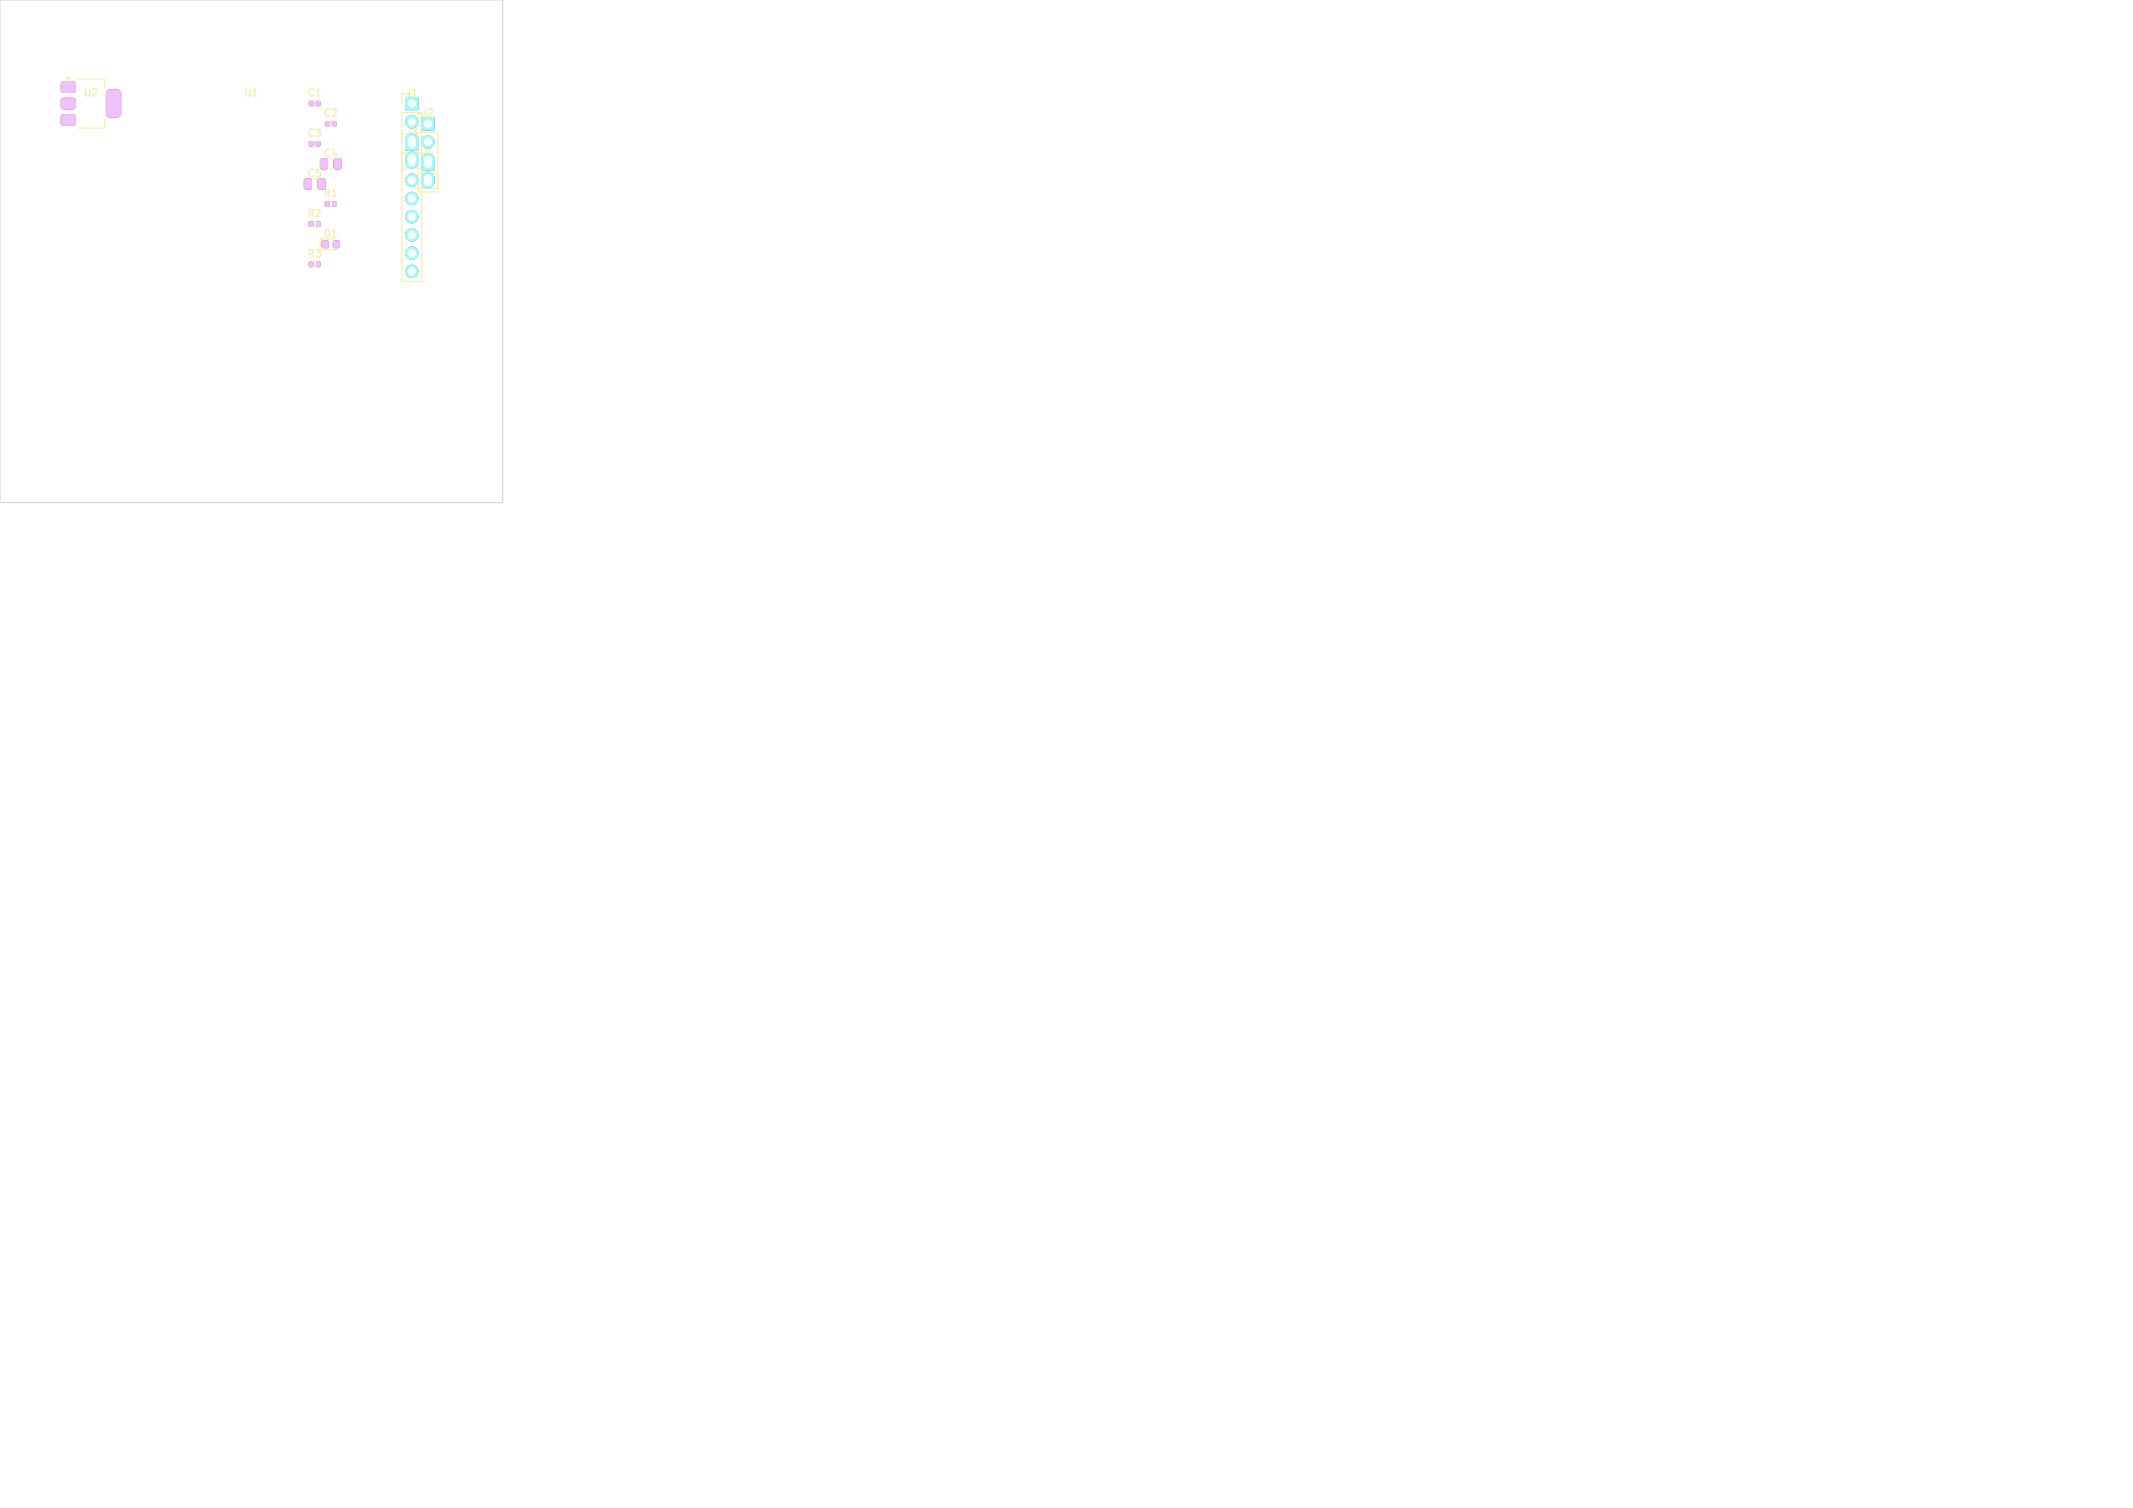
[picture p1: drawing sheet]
<svg xmlns="http://www.w3.org/2000/svg" width="297mm" height="210mm" viewBox="0 0 297 210" stroke-linecap="round" stroke-linejoin="round" font-family="sans-serif">
<defs><g id="words">
<g font-size="1.4" fill="#f2eda1">
<text x="11.5" y="13.6">U2</text>
<text x="33.9" y="13.6">U1</text>
<text x="42.7" y="13.6">C1</text>
<text x="45" y="16.4">C2</text>
<text x="56.4" y="13.6">J1</text>
<text x="58.6" y="16.4">J2</text>
<text x="42.7" y="19.2">C3</text>
<text x="45" y="22">C4</text>
<text x="56.4" y="19.2">J3</text>
<text x="58.6" y="22">J4</text>
<text x="42.7" y="24.8">C5</text>
<text x="45" y="27.6">R1</text>
<text x="42.7" y="30.4">R2</text>
<text x="45" y="33.2">D1</text>
<text x="42.7" y="36">R3</text>
</g>
</g></defs>
<g fill="#c83434" stroke="#c83434" stroke-width=".14">
<path d="M8.7 11.4h.2h1.5l.1 .3-.1 1-.3 .2-1.4-.1-.2-.3v-.9z"/>
<path d="M8.7 13.7h.2h1.5l.1 .3-.1 1-.3 .2-1.4-.1-.2-.3v-.9z"/>
<path d="M15 12.7l.2-.2h1.1l.2 .1 .2 .2 .1 3-.1 .3-.2 .2h-1.3l-.3-.2-.1-3.1z"/>
<path d="M8.7 16h.2h1.5l.1 .3-.1 1-.3 .2-1.4-.1-.2-.3v-.9z"/>
<path d="M43.1 14.2h.5v.5h-.5z"/>
<path d="M44.1 14.2h.4v.5h-.4z"/>
<path d="M45.3 17h.5v.5h-.5z"/>
<path d="M46.3 17h.5v.5h-.5z"/>
<path d="M43.1 19.8h.5v.5h-.5z"/>
<path d="M44.1 19.8h.4v.5h-.4z"/>
<path d="M44.7 22.2l.7-.1 .2 .1v1.1l-.1 .2h-.6l-.3-.1z"/>
<path d="M46.6 22.2l.7-.1 .2 .1v1.1l-.1 .2h-.6l-.3-.1z"/>
<path d="M42.4 25l.7-.1 .3 .1v1.1l-.2 .2h-.6l-.2-.1z"/>
<path d="M44.3 25l.7-.1 .3 .1v1.1l-.2 .2h-.6l-.2-.1z"/>
<path d="M45.3 28.1h.5v.6h-.5z"/>
<path d="M46.3 28.1h.5v.6h-.5z"/>
<path d="M43.1 30.9h.4v.6h-.4z"/>
<path d="M44.1 30.9h.5v.6h-.5z"/>
<path d="M56.5 13.6h1.7v1.7h-1.7z"/>
<path d="M58.7 16.4h1.7v1.7h-1.7z"/>
<path d="M56.5 19.2h1.7v1.7h-1.7z"/>
<path d="M58.7 22h1.7v1.7h-1.7z"/>
<path d="M44.9 33.6h.7v.8h-.7z"/>
<path d="M46.5 33.6h.7v.8h-.7z"/>
<path d="M43.1 36.5h.4v.6h-.4z"/>
<path d="M44.1 36.5h.5v.6h-.5z"/>
<circle cx="57.3" cy="17" r=".85"/>
<circle cx="57.3" cy="19.5" r=".85"/>
<circle cx="57.3" cy="22" r=".85"/>
<circle cx="59.6" cy="19.8" r=".85"/>
<circle cx="59.6" cy="22.3" r=".85"/>
<circle cx="59.6" cy="24.8" r=".85"/>
<circle cx="57.3" cy="22.6" r=".85"/>
<circle cx="57.3" cy="25.1" r=".85"/>
<circle cx="57.3" cy="27.6" r=".85"/>
<circle cx="57.3" cy="30.2" r=".85"/>
<circle cx="57.3" cy="32.7" r=".85"/>
<circle cx="57.3" cy="35.3" r=".85"/>
<circle cx="57.3" cy="37.8" r=".85"/>
<circle cx="59.6" cy="25.4" r=".85"/>
</g>
<g fill="#4d7fc4" stroke="#4d7fc4" stroke-width=".14">
<path d="M56.5 13.6h1.7v1.7h-1.7z"/>
<path d="M58.7 16.4h1.7v1.7h-1.7z"/>
<path d="M56.5 19.2h1.7v1.7h-1.7z"/>
<path d="M58.7 22h1.7v1.7h-1.7z"/>
<circle cx="57.3" cy="17" r=".85"/>
<circle cx="57.3" cy="19.5" r=".85"/>
<circle cx="57.3" cy="22" r=".85"/>
<circle cx="59.6" cy="19.8" r=".85"/>
<circle cx="59.6" cy="22.3" r=".85"/>
<circle cx="59.6" cy="24.8" r=".85"/>
<circle cx="57.3" cy="22.6" r=".85"/>
<circle cx="57.3" cy="25.1" r=".85"/>
<circle cx="57.3" cy="27.6" r=".85"/>
<circle cx="57.3" cy="30.2" r=".85"/>
<circle cx="57.3" cy="32.7" r=".85"/>
<circle cx="57.3" cy="35.3" r=".85"/>
<circle cx="57.3" cy="37.8" r=".85"/>
<circle cx="59.6" cy="25.4" r=".85"/>
</g>
<g fill="none" stroke="#f2eda1" stroke-width=".14">
<path d="M10.8 11h3.8v1.3M14.6 16.6v1.2h-3.8M43.7 14.8h.2M46 17.6h.2M56 13v1.4M56 15.7h2.7v23.5h-2.7zM58.2 15.8v1.4M58.2 18.5h2.8v8.2h-2.8zM43.6 26.4h.5M43.7 31.6h.3M43.7 37.2h.3M43.7 20.4h.2"/>
<path d="M45.8 23.6h.5M45.9 28.8h.3M46.9 33.3h-2.3v1.5h2.3M56 23.4h2.7M56 21.3h2.7M58.2 26.2h2.8M58.2 24.1h2.8"/>
</g>
<path d="M9.3 10.8h.5l-.3 .3z" fill="#f2eda1" stroke="#f2eda1" stroke-width=".14"/>
<g fill="#efc1ff" stroke="#efc1ff" stroke-width=".14">
<path d="M8.7 11.4h.2h1.5l.1 .3-.1 1-.3 .2-1.4-.1-.2-.3v-.9z"/>
<path d="M8.7 13.7h.2h1.5l.1 .3-.1 1-.3 .2-1.4-.1-.2-.3v-.9z"/>
<path d="M15 12.7l.2-.2h1.1l.2 .1 .2 .2 .1 3-.1 .3-.2 .2h-1.3l-.3-.2-.1-3.1z"/>
<path d="M8.7 16h.2h1.5l.1 .3-.1 1-.3 .2-1.4-.1-.2-.3v-.9z"/>
<path d="M43.1 14.2h.5v.5h-.5z"/>
<path d="M44.1 14.2h.4v.5h-.4z"/>
<path d="M45.3 17h.5v.5h-.5z"/>
<path d="M46.3 17h.5v.5h-.5z"/>
<path d="M43.1 19.8h.5v.5h-.5z"/>
<path d="M44.1 19.8h.4v.5h-.4z"/>
<path d="M44.7 22.2l.7-.1 .2 .1v1.1l-.1 .2h-.6l-.3-.1z"/>
<path d="M46.6 22.2l.7-.1 .2 .1v1.1l-.1 .2h-.6l-.3-.1z"/>
<path d="M42.4 25l.7-.1 .3 .1v1.1l-.2 .2h-.6l-.2-.1z"/>
<path d="M44.3 25l.7-.1 .3 .1v1.1l-.2 .2h-.6l-.2-.1z"/>
<path d="M45.3 28.1h.5v.6h-.5z"/>
<path d="M46.3 28.1h.5v.6h-.5z"/>
<path d="M43.1 30.9h.4v.6h-.4z"/>
<path d="M44.1 30.9h.5v.6h-.5z"/>
<path d="M56.5 13.6h1.7v1.7h-1.7z"/>
<path d="M58.7 16.4h1.7v1.7h-1.7z"/>
<path d="M56.5 19.2h1.7v1.7h-1.7z"/>
<path d="M58.7 22h1.7v1.7h-1.7z"/>
<path d="M44.9 33.6h.7v.8h-.7z"/>
<path d="M46.5 33.6h.7v.8h-.7z"/>
<path d="M43.1 36.5h.4v.6h-.4z"/>
<path d="M44.1 36.5h.5v.6h-.5z"/>
<circle cx="57.3" cy="17" r=".85"/>
<circle cx="57.3" cy="19.5" r=".85"/>
<circle cx="57.3" cy="22" r=".85"/>
<circle cx="59.6" cy="19.8" r=".85"/>
<circle cx="59.6" cy="22.3" r=".85"/>
<circle cx="59.6" cy="24.8" r=".85"/>
<circle cx="57.3" cy="22.6" r=".85"/>
<circle cx="57.3" cy="25.1" r=".85"/>
<circle cx="57.3" cy="27.6" r=".85"/>
<circle cx="57.3" cy="30.2" r=".85"/>
<circle cx="57.3" cy="32.7" r=".85"/>
<circle cx="57.3" cy="35.3" r=".85"/>
<circle cx="57.3" cy="37.8" r=".85"/>
<circle cx="59.6" cy="25.4" r=".85"/>
</g>
<g fill="#9afff8" stroke="#9afff8" stroke-width=".14">
<path d="M56.5 13.6h1.7v1.7h-1.7z"/>
<path d="M58.7 16.4h1.7v1.7h-1.7z"/>
<path d="M56.5 19.2h1.7v1.7h-1.7z"/>
<path d="M58.7 22h1.7v1.7h-1.7z"/>
<circle cx="57.3" cy="17" r=".85"/>
<circle cx="57.3" cy="19.5" r=".85"/>
<circle cx="57.3" cy="22" r=".85"/>
<circle cx="59.6" cy="19.8" r=".85"/>
<circle cx="59.6" cy="22.3" r=".85"/>
<circle cx="59.6" cy="24.8" r=".85"/>
<circle cx="57.3" cy="22.6" r=".85"/>
<circle cx="57.3" cy="25.1" r=".85"/>
<circle cx="57.3" cy="27.6" r=".85"/>
<circle cx="57.3" cy="30.2" r=".85"/>
<circle cx="57.3" cy="32.7" r=".85"/>
<circle cx="57.3" cy="35.3" r=".85"/>
<circle cx="57.3" cy="37.8" r=".85"/>
<circle cx="59.6" cy="25.4" r=".85"/>
</g>
<path d="M0 0h70v70h-70z" fill="none" stroke="#d0d2cd" stroke-width=".14"/>
<g fill="#fff" stroke="#fff" stroke-width=".14">
<circle cx="57.3" cy="14.4" r=".5"/>
<circle cx="57.3" cy="17" r=".5"/>
<circle cx="57.3" cy="19.5" r=".5"/>
<circle cx="57.3" cy="22" r=".5"/>
<circle cx="59.6" cy="17.2" r=".5"/>
<circle cx="59.6" cy="19.8" r=".5"/>
<circle cx="59.6" cy="22.3" r=".5"/>
<circle cx="59.6" cy="24.8" r=".5"/>
<circle cx="57.3" cy="20" r=".5"/>
<circle cx="57.3" cy="22.6" r=".5"/>
<circle cx="57.3" cy="25.1" r=".5"/>
<circle cx="57.3" cy="27.6" r=".5"/>
<circle cx="57.3" cy="30.2" r=".5"/>
<circle cx="57.3" cy="32.7" r=".5"/>
<circle cx="57.3" cy="35.3" r=".5"/>
<circle cx="57.3" cy="37.8" r=".5"/>
<circle cx="59.6" cy="22.8" r=".5"/>
<circle cx="59.6" cy="25.4" r=".5"/>
</g>
<use href="#words"/>
</svg>
